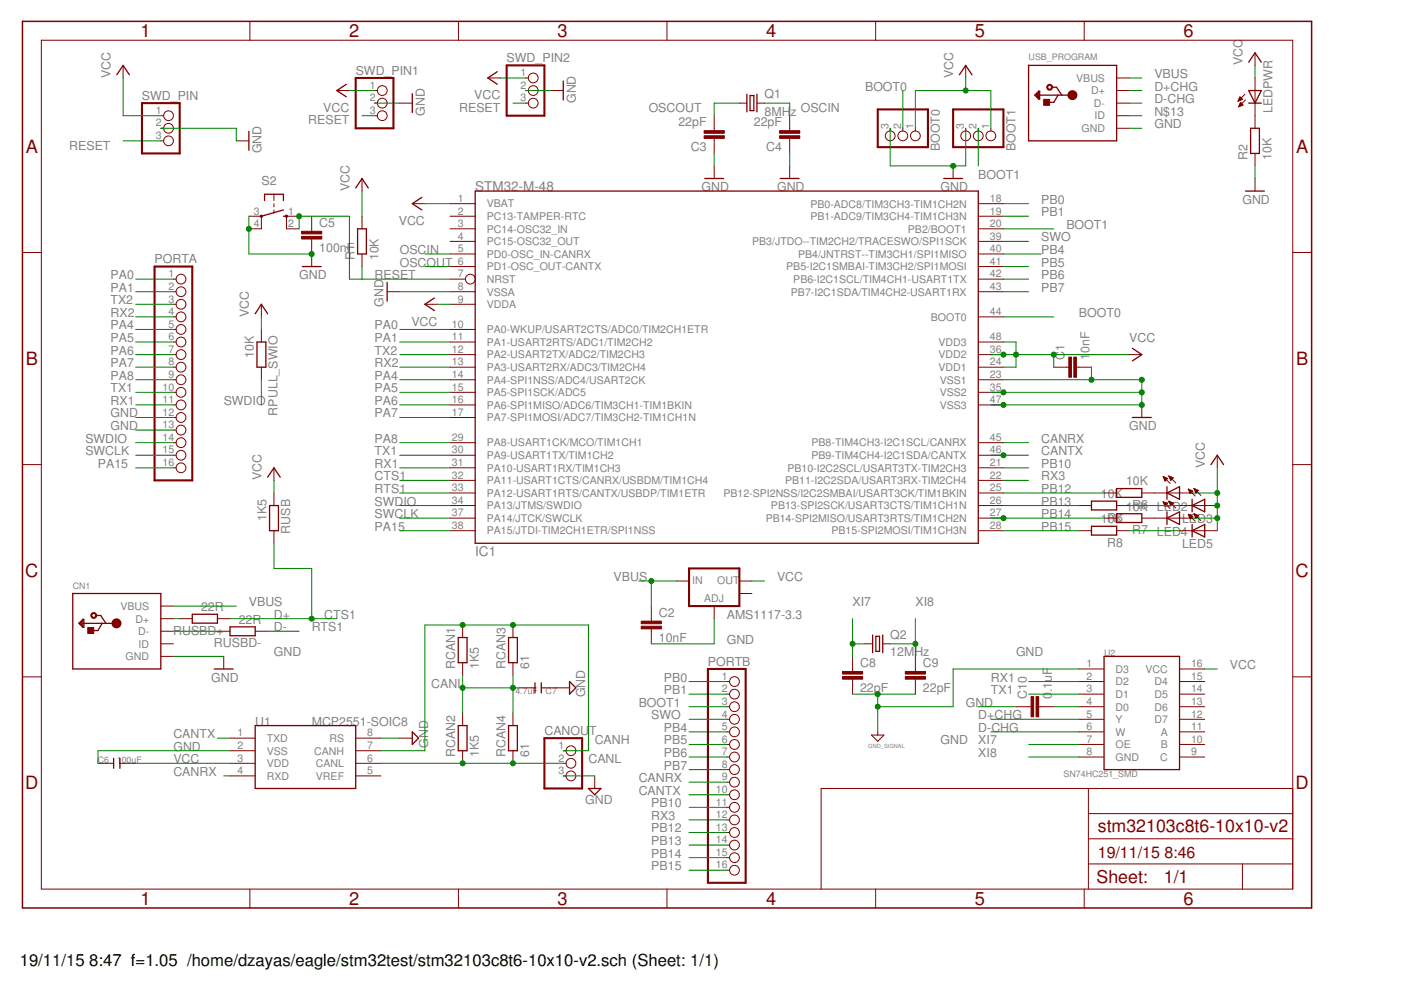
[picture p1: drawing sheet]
<svg xmlns="http://www.w3.org/2000/svg" width="297mm" height="210mm" viewBox="0 0 297 210" stroke-linecap="round" stroke-linejoin="round" font-family="sans-serif">
<defs><g id="words">
<g font-size="3.9" fill="#800000">
<text x="29.8" y="7.9">1</text>
<text x="74" y="7.9">2</text>
<text x="118.2" y="7.9">3</text>
<text x="162.5" y="7.9">4</text>
<text x="206.7" y="7.9">5</text>
<text x="250.9" y="7.9">6</text>
<text x="5.5" y="32.4">A</text>
<text x="274.8" y="32.4">A</text>
<text x="5.5" y="77.4">B</text>
<text x="274.8" y="77.4">B</text>
<text x="5.4" y="122.4">C</text>
<text x="274.7" y="122.4">C</text>
<text x="5.4" y="167.4">D</text>
<text x="274.7" y="167.4">D</text>
<text x="29.8" y="191.9">1</text>
<text x="74" y="191.9">2</text>
<text x="118.2" y="191.9">3</text>
<text x="162.5" y="191.9">4</text>
<text x="206.7" y="191.9">5</text>
<text x="250.9" y="191.9">6</text>
</g>
<g font-size="3.8" fill="#800000">
<text x="232.8" y="176.5">stm32103c8t6-10x10-v2</text>
<text x="232.5" y="187.3">Sheet:</text>
<text x="246.8" y="187.2">1/1</text>
</g>
<g font-size="3.5">
<text x="4.2" y="204.7">19/11/15</text>
<text x="18.9" y="204.7">8:47 f=1.05 /home/dzayas/eagle/stm32test/stm32103c8t6-10x10-v2.sch (Sheet: 1/1)</text>
</g>
<g font-size="3.4" fill="#800000">
<text x="232.8" y="181.8">19/11/15</text>
<text x="246.9" y="181.8">8:46</text>
</g>
<g font-size="2.9" fill="#808080">
<text x="100.8" y="40.5">STM32-M-48</text>
<text x="100.8" y="117.8">IC1</text>
</g>
<g font-size="2.6" fill="#808080">
<text x="23.4" y="16.5" transform="rotate(-90 23.4 16.5)">VCC</text>
<text x="75.4" y="15.9">SWD_PIN1</text>
<text x="107.4" y="13.2">SWD_PIN2</text>
<text x="202.1" y="16.5" transform="rotate(-90 202.1 16.5)">VCC</text>
<text x="244.8" y="16.5">VBUS</text>
<text x="263.4" y="13.9" transform="rotate(-90 263.4 13.9)">VCC</text>
<text x="30.1" y="21.2">SWD_PIN</text>
<text x="68.5" y="23.7">VCC</text>
<text x="97.3" y="23.7">RESET</text>
<text x="100.5" y="21.1">VCC</text>
<text x="122.1" y="21.9" transform="rotate(-90 122.1 21.9)">GND</text>
<text x="137.5" y="23.7">OSCOUT</text>
<text x="162.1" y="20.8">Q1</text>
<text x="169.8" y="23.7">OSCIN</text>
<text x="183.4" y="19.2">BOOT0</text>
<text x="244.8" y="21.9">D-CHG</text>
<text x="244.8" y="19.2">D+CHG</text>
<text x="269.8" y="24" transform="rotate(-90 269.8 24)">LEDPWR</text>
<text x="65.3" y="26.4">RESET</text>
<text x="90.1" y="24.5" transform="rotate(-90 90.1 24.5)">GND</text>
<text x="143.8" y="26.8">22pF</text>
<text x="159.8" y="26.8">22pF</text>
<text x="162.1" y="24.5">8MH</text>
<text x="167.6" y="24.5">z</text>
<text x="244.8" y="27.2">GND</text>
<text x="244.8" y="24.5">N$13</text>
<text x="14.7" y="31.7">RESET</text>
<text x="55.4" y="32.5" transform="rotate(-90 55.4 32.5)">GND</text>
<text x="146.5" y="32.1">C3</text>
<text x="162.5" y="32.1">C4</text>
<text x="199.3" y="32.1" transform="rotate(-90 199.3 32.1)">BOOT0</text>
<text x="215.3" y="32.1" transform="rotate(-90 215.3 32.1)">BOOT1</text>
<text x="264.5" y="33.9" transform="rotate(-90 264.5 33.9)">R2</text>
<text x="269.6" y="33.9" transform="rotate(-90 269.6 33.9)">10K</text>
<text x="55.4" y="39.2">S2</text>
<text x="74.1" y="40.5" transform="rotate(-90 74.1 40.5)">VCC</text>
<text x="148.8" y="40.5">GND</text>
<text x="164.8" y="40.5">GND</text>
<text x="199.4" y="40.5">GND</text>
<text x="207.4" y="37.9">BOOT1</text>
<text x="84.5" y="47.7">VCC</text>
<text x="220.8" y="43.2">PB0</text>
<text x="220.8" y="45.9">PB1</text>
<text x="263.4" y="43.2">GND</text>
<text x="67.7" y="53.5">100nF</text>
<text x="67.7" y="48.1">C5</text>
<text x="84.8" y="53.9">OSCIN</text>
<text x="220.8" y="53.9">PB4</text>
<text x="220.8" y="51.2">SWO</text>
<text x="226.1" y="48.5">BOOT1</text>
<text x="23.4" y="59.2">PA0</text>
<text x="32.8" y="55.9">PORTA</text>
<text x="63.4" y="59.2">GND</text>
<text x="75.2" y="55.2" transform="rotate(-90 75.2 55.2)">R1</text>
<text x="79.4" y="59.2">RESET</text>
<text x="80.2" y="55.2" transform="rotate(-90 80.2 55.2)">10K</text>
<text x="84.8" y="56.5">OSCOUT</text>
<text x="220.8" y="59.2">PB6</text>
<text x="220.8" y="56.5">PB5</text>
<text x="23.4" y="64.5">TX2</text>
<text x="23.4" y="61.9">PA1</text>
<text x="81.3" y="65" transform="rotate(-90 81.3 65)">GND</text>
<text x="220.8" y="61.9">PB7</text>
<text x="23.4" y="67.2">RX2</text>
<text x="23.4" y="69.9">PA4</text>
<text x="52.8" y="67.2" transform="rotate(-90 52.8 67.2)">VCC</text>
<text x="79.4" y="69.9">PA0</text>
<text x="87.2" y="69">VCC</text>
<text x="228.8" y="67.2">BOOT0</text>
<text x="23.4" y="72.5">PA5</text>
<text x="23.4" y="75.2">PA6</text>
<text x="23.4" y="77.9">PA7</text>
<text x="53.8" y="75.9" transform="rotate(-90 53.8 75.9)">10K</text>
<text x="79.4" y="77.9">RX2</text>
<text x="79.4" y="75.2">TX2</text>
<text x="79.4" y="72.5">PA1</text>
<text x="225.7" y="76.3" transform="rotate(-90 225.7 76.3)">C1</text>
<text x="231" y="76.3" transform="rotate(-90 231 76.3)">1</text>
<text x="231" y="74.8" transform="rotate(-90 231 74.8)">0nF</text>
<text x="239.4" y="72.5">VCC</text>
<text x="23.4" y="83.2">TX1</text>
<text x="23.4" y="80.5">PA8</text>
<text x="79.4" y="80.5">PA4</text>
<text x="79.4" y="83.2">PA5</text>
<text x="23.4" y="88.5">GND</text>
<text x="23.4" y="85.9">RX1</text>
<text x="47.4" y="85.9">SWDIO</text>
<text x="58.9" y="88.1" transform="rotate(-90 58.9 88.1)">RPULL_SWIO</text>
<text x="79.4" y="85.9">PA6</text>
<text x="79.4" y="88.5">PA7</text>
<text x="18.1" y="93.8">SWDIO</text>
<text x="23.4" y="91.2">GND</text>
<text x="79.4" y="93.8">PA8</text>
<text x="220.8" y="93.8">CANRX</text>
<text x="239.4" y="91.2">GND</text>
<text x="18.1" y="96.5">SWCLK</text>
<text x="20.8" y="99.2">PA15</text>
<text x="55.4" y="101.8" transform="rotate(-90 55.4 101.8)">VCC</text>
<text x="79.4" y="96.5">TX1</text>
<text x="79.4" y="99.2">RX1</text>
<text x="79.4" y="101.8">CTS1</text>
<text x="220.8" y="101.8">RX3</text>
<text x="220.8" y="96.5">CANTX</text>
<text x="220.8" y="99.2">PB10</text>
<text x="255.4" y="99.2" transform="rotate(-90 255.4 99.2)">VCC</text>
<text x="79.4" y="107.2">SWDIO</text>
<text x="79.4" y="104.5">RTS1</text>
<text x="220.8" y="104.5">PB12</text>
<text x="220.8" y="107.2">PB13</text>
<text x="233.4" y="105.6">10K</text>
<text x="238.7" y="102.9">10K</text>
<text x="56.5" y="110.5" transform="rotate(-90 56.5 110.5)">1K5</text>
<text x="61.5" y="113.1" transform="rotate(-90 61.5 113.1)">RUSB</text>
<text x="79.4" y="109.8">SWCLK</text>
<text x="79.4" y="112.5">PA15</text>
<text x="220.8" y="109.8">PB14</text>
<text x="220.8" y="112.5">PB15</text>
<text x="233.4" y="110.9">1R6</text>
<text x="234.9" y="110.9">0K</text>
<text x="238.7" y="108.2">1R5</text>
<text x="240.1" y="113.3">R7</text>
<text x="240.2" y="108.2">0K</text>
<text x="245.3" y="108.2">LED2</text>
<text x="245.3" y="113.6">LED4</text>
<text x="250.6" y="110.9">LED3</text>
<text x="234.7" y="116">R8</text>
<text x="250.6" y="116.2">LED5</text>
<text x="130.1" y="123.2">VBUS</text>
<text x="164.8" y="123.2">VCC</text>
<text x="42.6" y="129.6">22R</text>
<text x="52.8" y="128.5">VBUS</text>
<text x="58.1" y="131.2">D+</text>
<text x="68.8" y="131.2">CTS1</text>
<text x="139.7" y="130.8">C2</text>
<text x="154.1" y="131.2">AMS1117-3.3</text>
<text x="180.8" y="128.5">XI7</text>
<text x="194.1" y="128.5">XI8</text>
<text x="36.7" y="134.6">RUSBD+</text>
<text x="45.4" y="137.3">RUSBD-</text>
<text x="50.6" y="132.2">22R</text>
<text x="58.1" y="133.8">D-</text>
<text x="66.1" y="133.8">RTS1</text>
<text x="139.7" y="136.1">10nF</text>
<text x="154.1" y="136.5">GND</text>
<text x="188.8" y="135.4">Q2</text>
<text x="58.1" y="139.2">GND</text>
<text x="96.5" y="141.8" transform="rotate(-90 96.5 141.8)">RCAN1</text>
<text x="101.6" y="141.8" transform="rotate(-90 101.6 141.8)">1K5</text>
<text x="107.2" y="141.8" transform="rotate(-90 107.2 141.8)">RCAN3</text>
<text x="112.2" y="141.8" transform="rotate(-90 112.2 141.8)">61</text>
<text x="150.1" y="141.2">PORTB</text>
<text x="182.4" y="141.4">C8</text>
<text x="188.8" y="139.2">12MHz</text>
<text x="195.7" y="141.4">C9</text>
<text x="215.4" y="139.2">GND</text>
<text x="260.8" y="141.8">VCC</text>
<text x="44.8" y="144.5">GND</text>
<text x="91.4" y="145.8">CANL</text>
<text x="124.1" y="147.8" transform="rotate(-90 124.1 147.8)">GND</text>
<text x="135.4" y="149.8">BOOT1</text>
<text x="140.8" y="144.5">PB0</text>
<text x="140.8" y="147.2">PB1</text>
<text x="182.4" y="146.8">22pF</text>
<text x="195.7" y="146.8">22pF</text>
<text x="204.8" y="149.8">GND</text>
<text x="210.1" y="147.2">TX1</text>
<text x="210.1" y="144.5">RX1</text>
<text x="217.7" y="148.2" transform="rotate(-90 217.7 148.2)">C10</text>
<text x="223" y="148.2" transform="rotate(-90 223 148.2)">0</text>
<text x="223" y="146.8" transform="rotate(-90 223 146.8)">.1uF</text>
<text x="54.1" y="153.8">U1</text>
<text x="66.1" y="153.8">MCP2551-SOIC8</text>
<text x="115.4" y="155.8">CANOU</text>
<text x="124.9" y="155.8">T</text>
<text x="138.1" y="152.5">SWO</text>
<text x="140.8" y="155.2">PB4</text>
<text x="207.4" y="155.2">D-CHG</text>
<text x="207.4" y="152.5">D+CHG</text>
<text x="36.8" y="159.2">GND</text>
<text x="36.8" y="161.8">VCC</text>
<text x="36.8" y="156.5">CANTX</text>
<text x="90.8" y="158.5" transform="rotate(-90 90.8 158.5)">GND</text>
<text x="96.5" y="160.5" transform="rotate(-90 96.5 160.5)">RCAN2</text>
<text x="101.6" y="160.5" transform="rotate(-90 101.6 160.5)">1K5</text>
<text x="107.2" y="160.5" transform="rotate(-90 107.2 160.5)">RCAN4</text>
<text x="112.2" y="160.5" transform="rotate(-90 112.2 160.5)">61</text>
<text x="124.8" y="161.8">CANL</text>
<text x="126.1" y="157.8">CANH</text>
<text x="140.8" y="160.5">PB6</text>
<text x="140.8" y="157.8">PB5</text>
<text x="199.4" y="157.8">GND</text>
<text x="207.4" y="157.8">XI7</text>
<text x="207.4" y="160.5">XI8</text>
<text x="36.8" y="164.5">CANRX</text>
<text x="135.4" y="165.8">CANRX</text>
<text x="140.8" y="163.2">PB7</text>
<text x="124.1" y="170.5">GND</text>
<text x="135.4" y="168.5">CANTX</text>
<text x="138.1" y="173.8">RX3</text>
<text x="138.1" y="171.2">PB10</text>
<text x="138.1" y="176.5">PB12</text>
<text x="138.1" y="179.2">PB13</text>
<text x="138.1" y="181.8">PB14</text>
<text x="138.1" y="184.5">PB15</text>
</g>
<g font-size="2.2" fill="#808080">
<text x="110.4" y="16.2">1</text>
<text x="228.2" y="17.3">VBUS</text>
<text x="78.4" y="18.8">1</text>
<text x="78.4" y="21.5">2</text>
<text x="110.4" y="18.8">2</text>
<text x="110.4" y="21.5">3</text>
<text x="231.4" y="20">D+</text>
<text x="231.9" y="22.7">D-</text>
<text x="33.1" y="24.2">1</text>
<text x="33.1" y="26.8">2</text>
<text x="33.1" y="29.5">3</text>
<text x="78.4" y="24.2">3</text>
<text x="188.4" y="27.4" transform="rotate(-90 188.4 27.4)">3</text>
<text x="191" y="27.4" transform="rotate(-90 191 27.4)">2</text>
<text x="193.7" y="27.4" transform="rotate(-90 193.7 27.4)">1</text>
<text x="204.4" y="27.4" transform="rotate(-90 204.4 27.4)">3</text>
<text x="207" y="27.4" transform="rotate(-90 207 27.4)">2</text>
<text x="209.7" y="27.4" transform="rotate(-90 209.7 27.4)">1</text>
<text x="229.3" y="28">GND</text>
<text x="232.1" y="25.3">ID</text>
<text x="53.8" y="45.5">3</text>
<text x="61.1" y="45.5">1</text>
<text x="97.1" y="42.8">1</text>
<text x="97.1" y="45.5">2</text>
<text x="103.2" y="44">VBAT</text>
<text x="103.2" y="46.7">PC13-TAMPER-RTC</text>
<text x="171.8" y="44">PB0-ADC8/TIM3CH3-TIM1CH2N</text>
<text x="171.8" y="46.7">PB1-ADC9/TIM3CH4-TIM1CH3N</text>
<text x="209.9" y="42.8">18</text>
<text x="209.9" y="45.5">19</text>
<text x="53.8" y="48.1">4</text>
<text x="61.1" y="48.1">2</text>
<text x="97.1" y="48.1">3</text>
<text x="97.1" y="50.8">4</text>
<text x="97.1" y="53.5">5</text>
<text x="103.2" y="49.3">PC14-OSC32_IN</text>
<text x="103.2" y="52">PC15-OSC32_OUT</text>
<text x="159.5" y="52">PB3/JTDO--TIM2CH2/TRACESWO/SPI1SCK</text>
<text x="192.5" y="49.3">PB2/BOOT1</text>
<text x="209.9" y="48.1">20</text>
<text x="209.9" y="50.8">39</text>
<text x="209.9" y="53.5">40</text>
<text x="35.7" y="58.8">1</text>
<text x="97.1" y="56.1">6</text>
<text x="97.1" y="58.8">7</text>
<text x="103.2" y="54.7">PD0-OSC_IN-CANRX</text>
<text x="103.2" y="57.3">PD1-OSC_OUT-CANTX</text>
<text x="103.2" y="60">NRST</text>
<text x="166.7" y="57.3">PB5-I2C1SMBAI-TIM3CH2/SPI1MOSI</text>
<text x="168.2" y="60">PB6-I2C1SCL/TIM4CH1-USART1TX</text>
<text x="169.2" y="54.7">PB4/JNTRST--TIM3CH1/SPI1MISO</text>
<text x="209.9" y="56.1">41</text>
<text x="209.9" y="58.8">42</text>
<text x="35.7" y="61.5">2</text>
<text x="35.7" y="64.1">3</text>
<text x="97.1" y="61.5">8</text>
<text x="97.1" y="64.1">9</text>
<text x="103.2" y="62.7">VSSA</text>
<text x="103.2" y="65.3">VDDA</text>
<text x="167.7" y="62.7">PB7-I2C1SDA/TIM4CH2-USART1RX</text>
<text x="209.9" y="61.5">43</text>
<text x="35.7" y="66.8">4</text>
<text x="35.7" y="69.5">5</text>
<text x="95.8" y="69.5">10</text>
<text x="103.2" y="70.7">PA0-WKUP/USART2CTS/ADC0/TIM2CH1ETR</text>
<text x="197.4" y="68">BOOT0</text>
<text x="209.9" y="66.8">44</text>
<text x="35.7" y="72.1">6</text>
<text x="35.7" y="74.8">7</text>
<text x="35.7" y="77.5">8</text>
<text x="95.8" y="72.1">11</text>
<text x="95.8" y="74.8">12</text>
<text x="95.8" y="77.5">13</text>
<text x="103.2" y="73.3">PA1-USART2RTS/ADC1/TIM2CH2</text>
<text x="103.2" y="76">PA2-USART2TX/ADC2/TIM2CH3</text>
<text x="199" y="76">VDD2</text>
<text x="199" y="73.3">VDD3</text>
<text x="209.9" y="77.5">24</text>
<text x="209.9" y="74.8">36</text>
<text x="209.9" y="72.1">48</text>
<text x="34.5" y="82.8">10</text>
<text x="35.7" y="80.1">9</text>
<text x="95.8" y="80.1">14</text>
<text x="95.8" y="82.8">15</text>
<text x="103.2" y="78.7">PA3-USART2RX/ADC3/TIM2CH4</text>
<text x="103.2" y="81.3">PA4-SPI1NSS/ADC4/USART2CK</text>
<text x="103.2" y="84">PA5-SPI1SCK/ADC5</text>
<text x="199" y="78.7">VDD1</text>
<text x="199.2" y="81.3">VSS1</text>
<text x="199.2" y="84">VSS2</text>
<text x="209.9" y="80.1">23</text>
<text x="209.9" y="82.8">35</text>
<text x="34.5" y="85.5">11</text>
<text x="34.5" y="88.1">12</text>
<text x="95.8" y="85.5">16</text>
<text x="95.8" y="88.1">17</text>
<text x="103.2" y="86.7">PA6-SPI1MISO/ADC6/TIM3CH1-TIM1BKIN</text>
<text x="103.2" y="89.3">PA7-SPI1MOSI/ADC7/TIM3CH2-TIM1CH1N</text>
<text x="199.2" y="86.7">VSS3</text>
<text x="209.9" y="85.5">47</text>
<text x="34.5" y="90.8">13</text>
<text x="34.5" y="93.5">14</text>
<text x="95.8" y="93.5">29</text>
<text x="103.2" y="94.6">PA8-USART1CK/MCO/TIM1CH1</text>
<text x="172.1" y="94.7">PB8-TIM4CH3-I2C1SCL/CANRX</text>
<text x="209.9" y="93.5">45</text>
<text x="34.5" y="96.1">15</text>
<text x="34.5" y="98.8">16</text>
<text x="95.8" y="96.1">30</text>
<text x="95.8" y="98.8">31</text>
<text x="95.8" y="101.5">32</text>
<text x="103.2" y="97.3">PA9-USART1TX/TIM1CH2</text>
<text x="103.2" y="100">PA10-USART1RX/TIM1CH3</text>
<text x="167" y="100">PB10-I2C2SCL/USART3TX-TIM2CH3</text>
<text x="172.1" y="97.3">PB9-TIM4CH4-I2C1SDA/CANTX</text>
<text x="209.9" y="98.8">21</text>
<text x="209.9" y="101.5">22</text>
<text x="209.9" y="96.1">46</text>
<text x="95.8" y="104.1">33</text>
<text x="95.8" y="106.8">34</text>
<text x="103.2" y="102.6">PA11-USART1CTS/CANRX/USBDM/TIM1CH4</text>
<text x="103.2" y="105.3">PA12-USART1RTS/CANTX/USBDP/TIM1ETR</text>
<text x="103.2" y="108">PA13/JTMS/SWDIO</text>
<text x="153.4" y="105.3">PB12-SPI2NSS/I2C2SMBAI/USART3CK/TIM1BKIN</text>
<text x="163.5" y="108">PB13-SPI2SCK/USART3CTS/TIM1CH1N</text>
<text x="166.4" y="102.7">PB11-I2C2SDA/USART3RX-TIM2CH4</text>
<text x="209.9" y="104.1">25</text>
<text x="209.9" y="106.8">26</text>
<text x="95.8" y="109.5">37</text>
<text x="95.8" y="112.1">38</text>
<text x="103.2" y="110.6">PA14/JTCK/SWCLK</text>
<text x="103.2" y="113.3">PA15/JTDI-TIM2CH1ETR/SPI1NSS</text>
<text x="162.3" y="110.7">PB14-SPI2MISO/USART3RTS/TIM1CH2N</text>
<text x="176.3" y="113.3">PB15-SPI2MOSI/TIM1CH3N</text>
<text x="209.9" y="109.5">27</text>
<text x="209.9" y="112.1">28</text>
<text x="146.8" y="123.8">IN</text>
<text x="152.1" y="123.8">OUT</text>
<text x="25.5" y="129.3">VBUS</text>
<text x="28.7" y="132">D+</text>
<text x="149.3" y="127.7">ADJ</text>
<text x="29.3" y="134.7">D-</text>
<text x="29.4" y="137.3">ID</text>
<text x="26.6" y="140">GND</text>
<text x="230.4" y="141.5">1</text>
<text x="236.5" y="142.6">D3</text>
<text x="242.9" y="142.7">VCC</text>
<text x="252.5" y="141.5">16</text>
<text x="153.1" y="144.1">1</text>
<text x="153.1" y="146.8">2</text>
<text x="153.1" y="149.5">3</text>
<text x="230.4" y="144.1">2</text>
<text x="230.4" y="146.8">3</text>
<text x="230.4" y="149.5">4</text>
<text x="236.5" y="145.3">D2</text>
<text x="236.5" y="148">D1</text>
<text x="244.8" y="148">D5</text>
<text x="244.8" y="145.3">D4</text>
<text x="252.5" y="149.5">13</text>
<text x="252.5" y="146.8">14</text>
<text x="252.5" y="144.1">15</text>
<text x="153.1" y="152.1">4</text>
<text x="153.1" y="154.8">5</text>
<text x="230.4" y="152.1">5</text>
<text x="230.4" y="154.8">6</text>
<text x="236.5" y="150.6">D0</text>
<text x="236.5" y="153.3">Y</text>
<text x="236.5" y="156">W</text>
<text x="244.8" y="153.3">D7</text>
<text x="244.8" y="150.7">D6</text>
<text x="246.1" y="156">A</text>
<text x="252.5" y="154.8">11</text>
<text x="252.5" y="152.1">12</text>
<text x="50.4" y="156.1">1</text>
<text x="50.4" y="158.8">2</text>
<text x="50.4" y="161.5">3</text>
<text x="56.5" y="157.3">TXD</text>
<text x="56.5" y="160">VSS</text>
<text x="66.6" y="160">CANH</text>
<text x="69.9" y="157.3">RS</text>
<text x="77.9" y="161.5">6</text>
<text x="77.9" y="158.8">7</text>
<text x="77.9" y="156.1">8</text>
<text x="118.4" y="158.8">1</text>
<text x="118.4" y="161.5">2</text>
<text x="153.1" y="157.5">6</text>
<text x="153.1" y="160.1">7</text>
<text x="230.4" y="157.5">7</text>
<text x="230.4" y="160.1">8</text>
<text x="236.5" y="158.6">OE</text>
<text x="236.5" y="161.3">GND</text>
<text x="246" y="161.3">C</text>
<text x="246.1" y="158.7">B</text>
<text x="252.5" y="160.1">9</text>
<text x="252.5" y="157.5">10</text>
<text x="50.4" y="164.1">4</text>
<text x="56.5" y="162.6">VDD</text>
<text x="56.5" y="165.3">RXD</text>
<text x="67" y="165.3">VREF</text>
<text x="67" y="162.7">CANL</text>
<text x="77.9" y="164.1">5</text>
<text x="118.4" y="164.1">3</text>
<text x="153.1" y="162.8">8</text>
<text x="153.1" y="165.5">9</text>
<text x="151.8" y="168.1">10</text>
<text x="151.8" y="170.8">11</text>
<text x="151.8" y="173.5">12</text>
<text x="151.8" y="176.1">13</text>
<text x="151.8" y="178.8">14</text>
<text x="151.8" y="181.5">15</text>
<text x="151.8" y="184.1">16</text>
</g>
<g font-size="1.9" fill="#808080">
<text x="218.1" y="12.8">USB_PROGRAM</text>
<text x="15.4" y="124.8">CN1</text>
<text x="234.1" y="139.2">U2</text>
<text x="109.3" y="147.2">4.7uF</text>
<text x="115.7" y="147.2">C7</text>
<text x="20.8" y="161.8">C6</text>
<text x="24.8" y="161.8">100uF</text>
<text x="225.5" y="164.8">SN74HC251_SMD</text>
</g>
<text font-size="1.2" fill="#808080" x="184.1" y="158.5">GND_SIGNAL</text>
</g></defs>
<g fill="none" stroke="#800000" stroke-width=".21">
<path d="M8.8 8.5h265.3v180h-265.3zM26.1 13.9v2.6M53 4.5v4M71.4 19.2h2.7M79.4 19.2h.6M97.2 4.5v4M103.4 16.5h2.7M111.4 19.2h.6M111.4 16.5h.6M116.8 19.2h2.6M141.4 4.5v4M185.7 4.5v4"/>
<path d="M204.7 13.9v2.6M229.9 4.5v4M236.7 19.2h2.7M236.7 16.5h2.7M263.9 20l-1.4 1.5M266.1 11.2v2.7M266.1 16.5v10.7M34.1 24.5h.6M34.1 27.2h.6M34.1 29.9h.6M50.1 29.9h2.7M76.8 37.8v2.7"/>
<path d="M79.4 24.5h.6M79.4 21.9h.6M84.8 21.9h2.6M111.4 21.9h.6M151.4 24.5v3.2M151.4 29.3v3.2M151.4 35.2v2.6M156.8 21.9h1.5M160.5 21.9h1.6M167.4 24.5v3.2M167.4 29.3v3.2M167.4 35.2v2.6"/>
<path d="M188.7 27.2v.6M191.4 27.2v.6M194.1 27.2v.6M202.1 35.2v2.6M204.7 27.2v.6M207.4 27.2v.6M210.1 27.2v.6M236.7 24.5h2.7M236.7 27.2h2.7M236.7 21.9h2.7M262.5 21.4h.1M262.6 21.3h.3"/>
<path d="M262.6 21.1h.6M262.7 22.5h.2M262.7 21h.7M262.7 20.9h.5M262.7 22.4h.5M262.8 22.3h.7M262.8 20.8h.3M262.8 22.2h.7M262.8 20.6h.2M262.9 20.5l.5 .6-.9 .4zM262.9 22h.4M262.9 21.9h.3"/>
<path d="M263 21.8h.1M263 21.7l.5 .6-.9 .3zM264.1 21.2l-1.5 1.4M266.1 32.5v2.7M266.1 37.8v2.7M4.8 53.5h4M36.8 59.2h.5M52.8 45.8h2.6v2.7h-2.6M58.1 41.2v1.3M58.1 43.2v.7M58.1 44.5v.7M63.4 45.8h-2.7v2.7h2.7"/>
<path d="M66.1 45.8v3.3M66.1 50.7v5.8M76.8 45.8v2.7M76.8 53.8v2.7M87.4 43.2h2.7M95.4 43.2h5.4M95.4 45.8h5.4M95.4 48.5h5.4M95.4 51.2h5.4M95.4 53.8h5.4M95.4 56.5h5.4M95.4 59.2h3.3"/>
<path d="M207.4 43.2h5.3M207.4 45.8h5.3M207.4 48.5h5.3M207.4 51.2h5.3M207.4 53.8h5.3M207.4 56.5h5.3M207.4 59.2h5.3M274.1 53.5h4M36.8 61.8h.5M36.8 64.5h.5M36.8 69.8h.5M36.8 72.5h.5"/>
<path d="M36.8 75.2h.5M36.8 77.9h.5M36.8 67.2h.5M55.4 64.5v2.7M55.4 69.8v2.7M55.4 77.9v2.6M82.1 61.8h2.7M90.1 64.5h2.7M95.4 61.8h5.4M95.4 64.5h5.4M95.4 69.8h5.4M95.4 72.5h5.4"/>
<path d="M95.4 75.2h5.4M95.4 77.9h5.4M207.4 61.8h5.3M207.4 72.5h5.3M207.4 75.2h5.3M207.4 77.9h5.3M207.4 67.2h5.3M223.4 77.9h3.2M228.2 77.9h3.2M239.4 75.2h2.7M4.8 98.5h4M36.8 80.5h.5"/>
<path d="M36.8 83.2h.5M36.8 85.9h.5M36.8 88.5h.5M36.8 99.2h.5M36.8 93.9h.5M36.8 96.5h.5M36.8 91.2h.5M58.1 99.2v2.7M95.4 80.5h5.4M95.4 83.2h5.4M95.4 85.9h5.4M95.4 88.5h5.4"/>
<path d="M95.4 99.2h5.4M95.4 93.9h5.4M95.4 96.5h5.4M207.4 80.5h5.3M207.4 83.2h5.3M207.4 85.9h5.3M207.4 99.2h5.3M207.4 93.9h5.3M207.4 96.5h5.3M242.1 85.9v2.6M258.1 96.5v2.7M274.1 98.5h4"/>
<path d="M58.1 104.5v2.7M58.1 112.5v2.7M95.4 101.9h5.4M95.4 104.5h5.4M95.4 107.2h5.4M95.4 109.9h5.4M95.4 112.5h5.4M207.4 101.9h5.3M207.4 104.5h5.3M207.4 107.2h5.3M207.4 109.9h5.3M207.4 112.5h5.3"/>
<path d="M228.7 107.2h2.7M228.7 112.5h2.7M234.1 104.5h2.6M234.1 109.9h2.6M236.7 107.2h2.7M236.7 112.5h2.7M242.1 104.5h10.7M242.1 109.9h10.7M246.6 101l1.5 1.5M246.6 101l.9 .5-.5 .5zM246.6 106.4l1.5 1.4M246.6 106.4l.9 .4"/>
<path d="M246.6 106.4l.4 .9M246.6 106.4h.1M246.7 101.2h.2M246.7 106.6h.3M246.7 101.3h.5M246.7 106.7h.6M246.8 101.4h.7M246.8 106.8h.7M246.8 101.5h.7M246.8 106.9h.6M246.9 101.7h.4M246.9 107.1h.4"/>
<path d="M246.9 101.8h.3M247 107.2h.1M247 101.9h.1M247 107.3h.1M247.5 106.8l-.5 .5M247.8 100.9l1.5 1.5M247.8 100.9l1 .4-.6 .6zM247.8 106.3l1.5 1.4M247.8 106.3l1 .4-.6 .5zM247.8 106.3h.1M247.9 101h.2M247.9 106.4h.3"/>
<path d="M247.9 101.2h.5M247.9 106.6h.6M248 101.3h.7M248 106.7h.7M248 101.4h.6M248.1 106.8h.5M248.1 101.5h.4M248.1 106.9h.4M248.1 101.7h.3M248.2 107.1h.1M248.2 101.8h.1M250.1 107.2h8"/>
<path d="M250.1 112.5h8M251.9 103.7l1.5 1.5M251.9 103.7h.1M251.9 103.7l1 .4M251.9 103.7l.4 .9M251.9 109.1l1.5 1.4M251.9 109.1l1 .4-.6 .5zM252 109.1h.1M252 103.8h.3M252 109.2h.4M252.1 104h.5M252.1 109.4h.6"/>
<path d="M252.1 104.1h.8M252.1 109.5h.7M252.2 104.2h.6M252.2 109.6h.5M252.2 104.4h.4M252.2 109.7h.4M252.3 104.6h.1M252.9 104.1l-.6 .5M253.2 103.6l1.4 1.5M253.2 103.6l.9 .4M253.2 103.6l.4 .9M253.2 103.6h.1"/>
<path d="M253.2 108.9l1.4 1.5M253.2 108.9l.9 .4-.5 .6zM253.2 109h.1M253.2 103.7h.3M253.2 109.1h.4M253.3 103.8h.5M253.3 109.2h.6M253.3 104h.8M253.3 109.4h.7M253.4 104.1h.6M253.4 109.5h.5M253.4 104.2h.4"/>
<path d="M253.4 109.6h.4M253.5 104.4h.2M253.5 109.7h.1M253.5 104.5h.1M254.1 104l-.5 .5M34.1 131.2h2.7M34.1 133.8h2.7M34.1 128.5h2.7M34.1 139.2h2.7M34.1 136.5h2.7M38.1 131.2h2.7M46.1 131.2h2.7"/>
<path d="M46.1 133.8h2.7M47.4 139.2v2.6M54.1 133.8h2.6M98.1 132.5v2.7M108.8 132.5v2.7M138.1 128.5v3.2M138.1 133.3v3.2M143.4 123.2h2.7M151.4 128.5v2.7M156.8 123.2h2.6M156.8 125.8h2.6M180.8 139.2v3.2"/>
<path d="M183.4 136.5h1.6M187.2 136.5h1.5M194.1 139.2v3.2M4.8 143.5h4M48.8 156.5h5.3M48.8 159.2h5.3M75.4 156.5h5.4M75.4 159.2h5.4M84.8 156.5h2.6M98.1 140.5v2.7M98.1 151.2v2.6M98.1 159.2v2.6"/>
<path d="M108.8 140.5v2.7M108.8 151.2v2.6M108.8 159.2v2.6M110.1 145.8h3.3M114.8 145.8h6M119.4 159.2h.6M154.1 144.5h.6M154.1 147.2h.6M154.1 149.8h.6M154.1 152.5h.6M154.1 155.2h.6M154.1 157.8h.6"/>
<path d="M180.8 144v3.2M184.8 155.9h2.6l-1.3 1.3zM186.1 155.2v.7M194.1 144v3.2M215.4 149.8h3.2M220.2 149.8h3.2M228.7 144.5h5.4M228.7 147.2h5.4M228.7 149.8h5.4M228.7 152.5h5.4M228.7 155.2h5.4M228.7 157.8h5.4"/>
<path d="M228.7 141.8h5.4M250.1 144.5h5.3M250.1 147.2h5.3M250.1 149.8h5.3M250.1 152.5h5.3M250.1 155.2h5.3M250.1 157.8h5.3M250.1 141.8h5.3M274.1 143.5h4M20.8 161.8h3.3M25.4 161.8h3.4M48.8 161.8h5.3"/>
<path d="M48.8 164.5h5.3M75.4 161.8h5.4M75.4 164.5h5.4M119.4 161.8h.6M119.4 164.5h.6M126.1 164.5v2.7M154.1 160.5h.6M154.1 163.2h.6M154.1 165.8h.6M154.1 168.5h.6M154.1 171.2h.6M154.1 173.8h.6"/>
<path d="M154.1 176.5h.6M154.1 179.2h.6M228.7 160.5h5.4M230.8 167.2v21.3M230.8 177.8h43.3M230.8 172.5h43.3M250.1 160.5h5.3M274.1 167.2h-100v21.3M53 188.5v4M97.2 188.5v4M141.4 188.5v4M154.1 181.8h.6"/>
<path d="M154.1 184.5h.6M185.7 188.5v4M229.9 188.5v4M230.8 183.2h43.3M263.4 183.2v5.3"/>
<circle cx="81" cy="19.2" r="1.04"/>
<circle cx="113.1" cy="19.2" r="1.04"/>
<circle cx="113.1" cy="16.5" r="1.04"/>
<circle cx="35.7" cy="24.5" r="1.04"/>
<circle cx="35.7" cy="27.2" r="1.04"/>
<circle cx="35.7" cy="29.9" r="1.04"/>
<circle cx="81" cy="24.5" r="1.04"/>
<circle cx="81" cy="21.9" r="1.04"/>
<circle cx="113.1" cy="21.9" r="1.04"/>
<circle cx="188.7" cy="28.8" r="1.04"/>
<circle cx="191.4" cy="28.8" r="1.04"/>
<circle cx="194.1" cy="28.8" r="1.04"/>
<circle cx="204.7" cy="28.8" r="1.04"/>
<circle cx="207.4" cy="28.8" r="1.04"/>
<circle cx="210.1" cy="28.8" r="1.04"/>
<circle cx="38.4" cy="59.2" r="1.04"/>
<circle cx="99.7" cy="59.2" r="1.04"/>
<circle cx="38.4" cy="77.9" r="1.04"/>
<circle cx="38.4" cy="61.8" r="1.04"/>
<circle cx="38.4" cy="64.5" r="1.04"/>
<circle cx="38.4" cy="67.2" r="1.04"/>
<circle cx="38.4" cy="69.9" r="1.04"/>
<circle cx="38.4" cy="75.2" r="1.04"/>
<circle cx="38.4" cy="72.5" r="1.04"/>
<circle cx="38.4" cy="83.2" r="1.04"/>
<circle cx="38.4" cy="91.2" r="1.04"/>
<circle cx="38.4" cy="80.5" r="1.04"/>
<circle cx="38.4" cy="99.2" r="1.04"/>
<circle cx="38.4" cy="88.5" r="1.04"/>
<circle cx="38.4" cy="96.5" r="1.04"/>
<circle cx="38.4" cy="85.9" r="1.04"/>
<circle cx="38.4" cy="93.9" r="1.04"/>
<circle cx="121.1" cy="159.2" r="1.04"/>
<circle cx="155.7" cy="147.2" r="1.04"/>
<circle cx="155.7" cy="155.2" r="1.04"/>
<circle cx="155.7" cy="149.8" r="1.04"/>
<circle cx="155.7" cy="144.5" r="1.04"/>
<circle cx="155.7" cy="152.5" r="1.04"/>
<circle cx="155.7" cy="157.8" r="1.04"/>
<circle cx="121.1" cy="164.5" r="1.04"/>
<circle cx="121.1" cy="161.8" r="1.04"/>
<circle cx="155.7" cy="163.2" r="1.04"/>
<circle cx="155.7" cy="168.5" r="1.04"/>
<circle cx="155.7" cy="160.5" r="1.04"/>
<circle cx="155.7" cy="171.2" r="1.04"/>
<circle cx="155.7" cy="165.8" r="1.04"/>
<circle cx="155.7" cy="173.8" r="1.04"/>
<circle cx="155.7" cy="176.5" r="1.04"/>
<circle cx="155.7" cy="179.2" r="1.04"/>
<circle cx="155.7" cy="181.8" r="1.04"/>
<circle cx="155.7" cy="184.5" r="1.04"/>
</g>
<path d="M4.8 4.5h273.3v188h-273.3z" fill="none" stroke="#800000" stroke-width=".32"/>
<g fill="none" stroke="#800000" stroke-width=".28">
<path d="M24.8 15.9l1.3-2 1.3 2M73.4 17.9l-2 1.3 2 1.3M87.4 19.9v4M105.4 15.2l-2 1.3 2 1.4M119.4 17.2v4M158.3 20v3.7M160.5 20v3.7M203.4 15.9l1.3-2 1.4 2M218.1 13.9h18.6v16h-18.6zM220.2 19.3h.2v1.7h-.2l-.8-.8zM220.2 19.3v1.5M222.9 18.5h1.1l1.1 1.7"/>
<path d="M264.8 19.2h2.6l-1.3 2.7zM264.8 13.2l1.3-2 1.3 2M52.8 27.9v4M75.4 39.9l1.4-2.1 1.3 2.1M149.4 37.8h4M159 20.3h.8v3.2h-.8zM165.4 37.8h4M200.1 37.8h4M219.6 20.2l.4-.5v.9l-.2-.4M220.4 20.2h7M224.3 20.2l-.9 1.5h-1.2M264.8 21.9h2.6"/>
<path d="M265.2 27.2h1.8v5.3h-1.8zM56.1 42.5v-1.3h4v1.3M60.1 45.8h.6M60.1 44.5l-4.7 1.3M64.1 56.5h4M75.8 48.5h1.9v5.3h-1.9zM82.1 59.9v4M89.4 41.8l-2 1.4 2 1.3M100.8 40.5h106.6v74.7h-106.6zM264.1 40.5h4M54.1 66.5l1.3-2 1.3 2M54.5 72.5h1.9v5.4h-1.9z"/>
<path d="M92.1 63.2l-2 1.3 2 1.3M240.1 73.9l2 1.3-2 1.3M240.1 88.5h4M256.8 98.5l1.3-2 1.3 2M56.7 101.2l1.4-2 1.3 2M57.1 107.2h1.9v5.3h-1.9zM231.4 106.3h5.3v1.8h-5.3zM231.4 111.6h5.3v1.9h-5.3zM236.7 103.6h5.4v1.9h-5.4zM236.7 108.9h5.4v1.9h-5.4zM247.4 104.5l2.7-1.3v2.7zM247.4 103.2v2.7"/>
<path d="M247.4 108.5v2.7M247.4 109.9l2.7-1.4v2.7zM252.8 107.2l2.6-1.3v2.6zM252.8 105.9v2.6M252.8 111.2v2.7M252.8 112.5l2.6-1.3v2.7zM15.4 125.8h18.7v16h-18.7v-16M16.7 132.2l.9-.9h.2v1.7h-.2zM16.9 132.2l.5-.5v.9l-.3-.4M17.6 131.3v1.5M17.8 132.2h6.9M20.3 130.5h1.1l1.1 1.7"/>
<path d="M21.7 132.2l-.9 1.5h-1.3M40.8 130.2h5.3v1.9h-5.3zM48.8 132.9h5.3v1.9h-5.3zM97.2 135.2h1.8v5.3h-1.8zM107.8 135.2h1.9v5.3h-1.9zM185 134.6v3.8M185.7 134.9h.8v3.2h-.8zM187.2 134.6v3.8M234.1 139.2h16v24h-16zM45.4 141.8h4M54.1 153.8h21.3v13.4h-21.3zM87.4 155.2l1.4 1.3-1.4 1.3z"/>
<path d="M97.2 153.8h1.8v5.4h-1.8zM107.8 153.8h1.9v5.4h-1.9zM113.4 144.8v2.1M114.8 144.8v2.1M120.8 144.5l1.3 1.3-1.3 1.4zM24.1 160.8v2.1M25.4 160.8v2.1M124.8 167.2h2.6l-1.3 1.3z"/>
</g>
<g fill="#800000" stroke="#800000" stroke-width=".21">
<path d="M227.7 75.7h.5v4.3h-.5z"/>
<path d="M226.6 75.7h.6v4.3h-.6z"/>
<path d="M18.6 133.1h1.3v1.2h-1.3z"/>
<path d="M136 132.8h4.2v.5h-4.2z"/>
<path d="M136 131.7h4.2v.5h-4.2z"/>
<path d="M149.3 27.7h4.3v.6h-4.3z"/>
<path d="M149.3 28.8h4.3v.5h-4.3z"/>
<path d="M165.3 27.7h4.3v.6h-4.3z"/>
<path d="M165.3 28.8h4.3v.5h-4.3z"/>
<path d="M63.9 50.1h4.3v.6h-4.3z"/>
<path d="M63.9 49h4.3v.6h-4.3z"/>
<path d="M178.6 143.4h4.3v.6h-4.3z"/>
<path d="M178.6 142.4h4.3v.5h-4.3z"/>
<path d="M191.9 143.4h4.3v.6h-4.3z"/>
<path d="M191.9 142.4h4.3v.5h-4.3z"/>
<path d="M219.7 147.7h.5v4.3h-.5z"/>
<path d="M218.6 147.7h.6v4.3h-.6z"/>
<path d="M221.3 21.1h1.2v1.2h-1.2z"/>
</g>
<g fill="none" stroke="#800000" stroke-width=".44">
<path d="M75.4 16.5h8v10.7h-8zM107.4 13.9h8v10.6h-8zM30.1 21.9h8v10.6h-8zM186.1 23.2h10.6v8h-10.6zM202.1 23.2h10.6v8h-10.6zM32.8 56.5h8v45.4h-8zM146.1 120.5h10.7v8h-10.7zM115.4 156.5h8v10.7h-8zM150.1 141.8h8v45.4h-8z"/>
<circle cx="55.4" cy="45.8" r=".13"/>
<circle cx="60.7" cy="45.8" r=".13"/>
</g>
<g fill="none" stroke="#800000" stroke-width="1.1">
<circle cx="222.5" cy="18.5" r=".21"/>
<circle cx="227.4" cy="20.2" r=".53"/>
<circle cx="19.9" cy="130.5" r=".21"/>
<circle cx="24.7" cy="132.2" r=".53"/>
</g>
<g fill="none" stroke="#008000" stroke-width=".21">
<path d="M26.1 16.5v8h8M74.1 19.2h5.3M106.1 16.5h5.3M111.4 19.2h5.4M191.4 19.2v8M204.7 16.5v2.7M239.4 19.2h2.7M239.4 16.5h2.7M266.1 13.9v2.6M26.1 29.9h8M34.1 27.2h16v2.7M76.8 24.5h2.6"/>
<path d="M79.4 21.9h5.4M108.8 21.9h2.6M151.4 32.5v2.7M156.8 21.9h-5.4v2.6M162.1 21.9h5.3v2.6M167.4 32.5v2.7M188.7 27.2v8h16v-8M194.1 27.2v-8h16v8M207.4 27.2v8M239.4 27.2h2.7M239.4 21.9h2.7M239.4 24.5h2.7"/>
<path d="M266.1 35.2v2.6M28.8 59.2h8M52.8 45.8v8h13.3M63.4 48.5v-2.7h10.7v13.4h21.3M76.8 40.5v5.3M76.8 56.5v2.7M90.1 53.8h5.3M90.1 43.2h5.3M90.1 56.5h5.3M212.7 53.8h8M212.7 43.2h5.4M212.7 48.5h10.7"/>
<path d="M212.7 59.2h5.4M212.7 45.8h5.4M212.7 56.5h5.4M212.7 51.2h5.4M28.8 61.8h8M28.8 75.2h8M28.8 72.5h8M28.8 77.9h8M28.8 64.5h8M28.8 67.2h8M28.8 69.8h8M55.4 67.2v2.6"/>
<path d="M84.8 61.8h10.6M84.8 75.2h10.6M84.8 72.5h10.6M84.8 77.9h10.6M84.8 69.8h10.6M92.8 64.5h2.6M210.1 75.2h29.3M212.7 61.8h5.4M212.7 72.5h2.7v5.4h-2.7M212.7 67.2h10.7M223.4 75.2v2.7M231.4 77.9v2.6"/>
<path d="M28.8 85.9h8M28.8 83.2h8M28.8 80.5h8M28.8 88.5h8M28.8 91.2h8M28.8 96.5h8M28.8 99.2h8M28.8 93.9h8M55.4 80.5v5.4M84.8 85.9h10.6M84.8 83.2h10.6M84.8 80.5h10.6"/>
<path d="M84.8 88.5h10.6M84.8 96.5h10.6M84.8 99.2h10.6M84.8 93.9h10.6M210.1 83.2h32M210.1 96.5h8M212.7 80.5h29.4v5.4h-32M212.7 99.2h5.4M212.7 93.9h5.4M258.1 99.2v13.3M58.1 101.9v2.6M58.1 115.2v5.3h8v10.7"/>
<path d="M84.8 104.5h10.6M84.8 109.9h10.6M84.8 101.9h10.6M84.8 107.2h10.6M84.8 112.5h10.6M210.1 109.9h24M212.7 104.5h21.4M212.7 101.9h5.4M212.7 107.2h16M212.7 112.5h16M239.4 107.2h10.7M239.4 112.5h10.7"/>
<path d="M252.8 104.5h5.3M252.8 109.9h5.3M36.8 139.2h10.6M36.8 128.5h13.3M36.8 131.2h1.3M36.8 133.8h9.3M48.8 131.2h22.6M56.7 133.8h6.7M135.4 123.2h8M138.1 123.2v5.3M151.4 131.2v5.3h-13.3M159.4 123.2h2.7"/>
<path d="M180.8 136.5h2.6M180.8 131.2v8M188.7 136.5h5.4M194.1 131.2v8M46.1 156.5h2.7M48.8 159.2h-28v2.6M80.8 156.5h4M80.8 159.2h9.3v-26.7h34.7v26.7h-5.4M98.1 145.8h12M98.1 143.2v8M108.8 143.2v8M146.1 147.2h8"/>
<path d="M146.1 149.8h8M146.1 144.5h8M146.1 157.8h8M146.1 155.2h8M146.1 152.5h8M180.8 147.2h13.3M186.1 147.2v8M207.4 149.8h8M210.1 155.2h18.6M210.1 152.5h18.6M218.1 147.2h10.6M218.1 144.5h10.6"/>
<path d="M218.1 157.8h10.6M223.4 149.8h5.3M228.7 141.8h-26.6v8h-16M255.4 141.8h2.7M28.8 161.8h20M47.4 164.5h1.4M80.8 161.8h38.6M119.4 164.5h6.7M146.1 173.8h8M146.1 160.5h8M146.1 163.2h8M146.1 168.5h8"/>
<path d="M146.1 165.8h8M146.1 176.5h8M146.1 179.2h8M146.1 171.2h8M218.1 160.5h10.6M146.1 181.8h8M146.1 184.5h8"/>
</g>
<g fill="#008000" stroke="#008000" stroke-width=".21">
<circle cx="202.1" cy="35.2" r=".53"/>
<circle cx="212.7" cy="83.2" r=".53"/>
<circle cx="212.7" cy="85.9" r=".53"/>
<circle cx="242.1" cy="80.5" r=".53"/>
<circle cx="242.1" cy="83.2" r=".53"/>
<circle cx="242.1" cy="85.9" r=".53"/>
<circle cx="231.4" cy="80.5" r=".53"/>
<circle cx="66.1" cy="53.8" r=".53"/>
<circle cx="52.8" cy="48.5" r=".53"/>
<circle cx="186.1" cy="147.2" r=".53"/>
<circle cx="186.1" cy="149.8" r=".53"/>
<circle cx="204.7" cy="19.2" r=".53"/>
<circle cx="212.7" cy="75.2" r=".53"/>
<circle cx="215.4" cy="75.2" r=".53"/>
<circle cx="223.4" cy="75.2" r=".53"/>
<circle cx="258.1" cy="109.9" r=".53"/>
<circle cx="258.1" cy="107.2" r=".53"/>
<circle cx="258.1" cy="104.5" r=".53"/>
<circle cx="63.4" cy="45.8" r=".53"/>
<circle cx="98.1" cy="132.5" r=".53"/>
<circle cx="108.8" cy="132.5" r=".53"/>
<circle cx="98.1" cy="161.8" r=".53"/>
<circle cx="108.8" cy="161.8" r=".53"/>
<circle cx="98.1" cy="145.8" r=".53"/>
<circle cx="108.8" cy="145.8" r=".53"/>
<circle cx="180.8" cy="136.5" r=".53"/>
<circle cx="194.1" cy="136.5" r=".53"/>
<circle cx="212.7" cy="96.5" r=".53"/>
<circle cx="212.7" cy="109.9" r=".53"/>
<circle cx="138.1" cy="123.2" r=".53"/>
<circle cx="66.1" cy="131.2" r=".53"/>
</g>
<use href="#words"/>
</svg>
